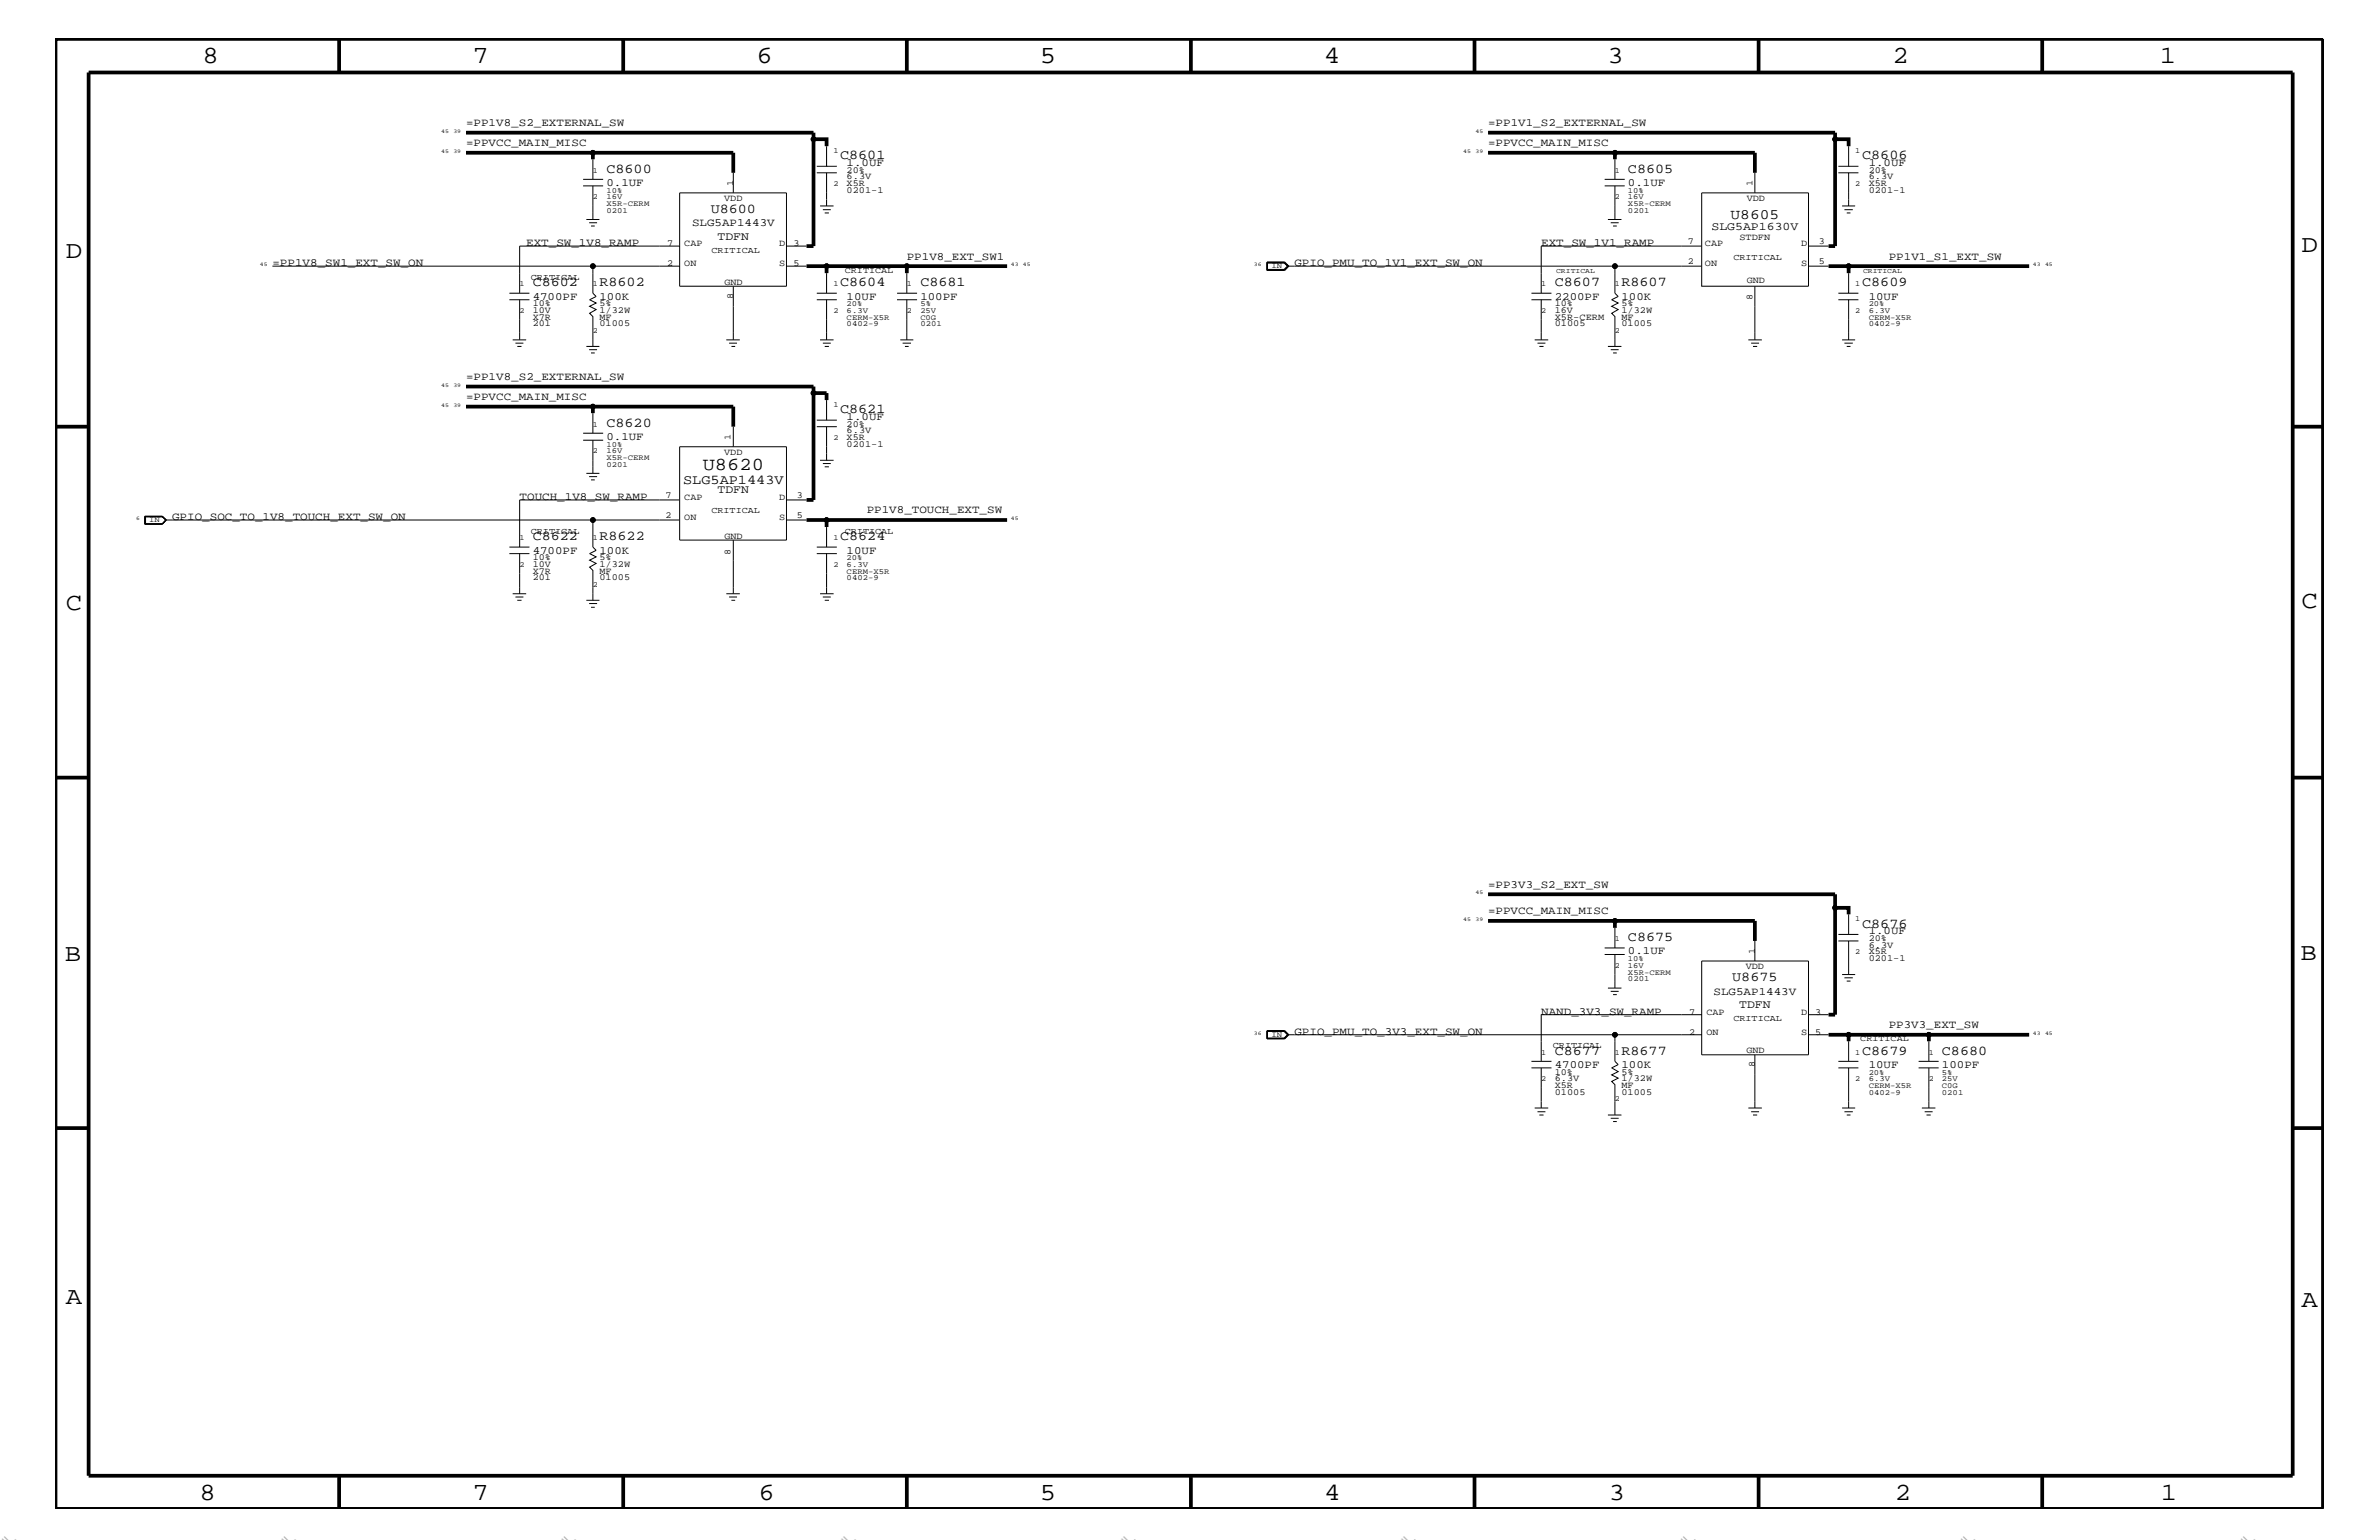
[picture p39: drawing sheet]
<svg xmlns="http://www.w3.org/2000/svg" width="432mm" height="279mm" viewBox="0 0 432 279" stroke-linecap="round" stroke-linejoin="round" font-family="sans-serif">
<defs><g id="words">
<g font-size="4.5">
<text x="36.7" y="11.5">8</text>
<text x="85.8" y="11.5">7</text>
<text x="137.3" y="11.5">6</text>
<text x="188.7" y="11.5">5</text>
<text x="240.3" y="11.5">4</text>
<text x="291.8" y="11.5">3</text>
<text x="343.5" y="11.5">2</text>
<text x="392" y="11.5">1</text>
<text x="11.9" y="46.8">D</text>
<text x="417.7" y="45.7">D</text>
<text x="11.9" y="110.6">C</text>
<text x="417.7" y="110.3">C</text>
<text x="11.8" y="174.3">B</text>
<text x="417.6" y="174.2">B</text>
<text x="11.9" y="236.7">A</text>
<text x="417.7" y="237.1">A</text>
<text x="36.2" y="272.1">8</text>
<text x="85.8" y="272.1">7</text>
<text x="137.7" y="272.1">6</text>
<text x="188.7" y="272.1">5</text>
<text x="240.4" y="272.1">4</text>
<text x="292" y="272.1">3</text>
<text x="343.9" y="272.1">2</text>
<text x="392.2" y="272.1">1</text>
</g>
<text font-size="3.3" x="127.6" y="85.3">U8620</text>
<g font-size="2.8" fill="#b6b6b4">
<text x="0" y="279.4" transform="rotate(45 0 279.4)">=</text>
<text x="50.8" y="279.4" transform="rotate(45 50.8 279.4)">=</text>
<text x="101.6" y="279.4" transform="rotate(45 101.6 279.4)">=</text>
<text x="152.4" y="279.4" transform="rotate(45 152.4 279.4)">=</text>
<text x="203.2" y="279.4" transform="rotate(45 203.2 279.4)">=</text>
<text x="254" y="279.4" transform="rotate(45 254 279.4)">=</text>
<text x="304.8" y="279.4" transform="rotate(45 304.8 279.4)">=</text>
<text x="355.6" y="279.4" transform="rotate(45 355.6 279.4)">=</text>
<text x="406.4" y="279.4" transform="rotate(45 406.4 279.4)">=</text>
</g>
<text font-size="2.6" x="314.1" y="39.8">U8605</text>
<g font-size="2.5">
<text x="152.5" y="28.9">C8601</text>
<text x="338" y="28.9">C8606</text>
<text x="110.1" y="31.4">C8600</text>
<text x="295.5" y="31.4">C8605</text>
<text x="129" y="38.6">U8600</text>
<text x="96.7" y="51.9">C8602</text>
<text x="108.8" y="51.9">R8602</text>
<text x="152.5" y="51.9">C8604</text>
<text x="167" y="51.9">C8681</text>
<text x="282.2" y="51.9">C8607</text>
<text x="294.3" y="51.9">R8607</text>
<text x="338" y="51.9">C8609</text>
<text x="110.1" y="77.4">C8620</text>
<text x="152.5" y="75">C8621</text>
<text x="124" y="87.7">SLG5AP1443V</text>
<text x="96.7" y="98">C8622</text>
<text x="108.8" y="98">R8622</text>
<text x="152.5" y="98">C8624</text>
<text x="295.5" y="170.7">C8675</text>
<text x="338" y="168.3">C8676</text>
<text x="314.4" y="178">U8675</text>
<text x="282.2" y="191.4">C8677</text>
<text x="294.3" y="191.4">R8677</text>
<text x="338" y="191.4">C8679</text>
<text x="352.5" y="191.4">C8680</text>
</g>
<g font-size="2.1">
<text x="310.6" y="41.7">SLG5AP1630V</text>
<text x="130.3" y="43.5">TDFN</text>
<text x="130.3" y="89.5">TDFN</text>
<text x="315.7" y="182.9">TDFN</text>
</g>
<g font-size="2">
<text x="84.6" y="22.9">=PP1V8_S2_EXTERNAL_SW</text>
<text x="270.1" y="22.9">=PP1V1_S2_EXTERNAL_SW</text>
<text x="84.6" y="26.5">=PPVCC_MAIN_MISC</text>
<text x="270.1" y="26.5">=PPVCC_MAIN_MISC</text>
<text x="110.1" y="33.7">0.1UF</text>
<text x="153.7" y="30.2">1.0UF</text>
<text x="295.5" y="33.7">0.1UF</text>
<text x="339.2" y="30.2">1.0UF</text>
<text x="125.6" y="41">SLG5AP1443V</text>
<text x="95.5" y="44.6">EXT_SW_1V8_RAMP</text>
<text x="164.6" y="47.1">PP1V8_EXT_SW1</text>
<text x="279.7" y="44.6">EXT_SW_1V1_RAMP</text>
<text x="342.8" y="47.1">PP1V1_S1_EXT_SW</text>
<text x="49.4" y="48.3">=PP1V8_SW1_EXT_SW_ON</text>
<text x="235" y="48.3">GPIO_PMU_TO_1V1_EXT_SW_ON</text>
<text x="96.7" y="54.4">4700PF</text>
<text x="108.8" y="54.4">100K</text>
<text x="153.7" y="54.4">10UF</text>
<text x="167" y="54.4">100PF</text>
<text x="282.2" y="54.4">2200PF</text>
<text x="294.3" y="54.4">100K</text>
<text x="339.2" y="54.4">10UF</text>
<text x="84.6" y="68.9">=PP1V8_S2_EXTERNAL_SW</text>
<text x="84.6" y="72.6">=PPVCC_MAIN_MISC</text>
<text x="153.7" y="76.2">1.0UF</text>
<text x="110.1" y="79.9">0.1UF</text>
<text x="31.2" y="94.3">GPIO_SOC_TO_1V8_TOUCH_EXT_SW_ON</text>
<text x="94.3" y="90.7">TOUCH_1V8_SW_RAMP</text>
<text x="157.3" y="93.2">PP1V8_TOUCH_EXT_SW</text>
<text x="96.7" y="100.4">4700PF</text>
<text x="108.8" y="100.4">100K</text>
<text x="153.7" y="100.4">10UF</text>
<text x="270.1" y="161.1">=PP3V3_S2_EXT_SW</text>
<text x="270.1" y="165.9">=PPVCC_MAIN_MISC</text>
<text x="295.5" y="173.2">0.1UF</text>
<text x="339.2" y="169.5">1.0UF</text>
<text x="279.7" y="184.1">NAND_3V3_SW_RAMP</text>
<text x="311" y="180.5">SLG5AP1443V</text>
<text x="235" y="187.7">GPIO_PMU_TO_3V3_EXT_SW_ON</text>
<text x="342.8" y="186.5">PP3V3_EXT_SW</text>
<text x="282.2" y="193.7">4700PF</text>
<text x="294.3" y="193.7">100K</text>
<text x="339.2" y="193.7">10UF</text>
<text x="352.5" y="193.7">100PF</text>
</g>
<g font-size="1.7">
<text x="133.1" y="33.7" transform="rotate(-90 133.1 33.7)">1</text>
<text x="153.7" y="35">0201-1</text>
<text x="153.7" y="33.7">X5R</text>
<text x="153.7" y="31.4">20%</text>
<text x="153.7" y="32.5">6.3V</text>
<text x="318.1" y="33.7" transform="rotate(-90 318.1 33.7)">1</text>
<text x="339.2" y="35">0201-1</text>
<text x="339.2" y="31.4">20%</text>
<text x="339.2" y="33.7">X5R</text>
<text x="339.2" y="32.5">6.3V</text>
<text x="131.4" y="36.4">VDD</text>
<text x="317" y="36.5">VDD</text>
<text x="121.1" y="44.6">7</text>
<text x="124.2" y="44.6">CAP</text>
<text x="141.4" y="44.6">D</text>
<text x="144" y="44.6">3</text>
<text x="306.3" y="47.9">2</text>
<text x="306.3" y="44.2">7</text>
<text x="309.5" y="44.6">CAP</text>
<text x="315.7" y="43.5">STDFN</text>
<text x="326.9" y="44.6">D</text>
<text x="330.1" y="44.2">3</text>
<text x="330.1" y="47.9">5</text>
<text x="121.1" y="48.3">2</text>
<text x="124.2" y="48.3">ON</text>
<text x="131.5" y="51.7">GND</text>
<text x="141.4" y="48.3">S</text>
<text x="144" y="48.3">5</text>
<text x="309.5" y="48.3">ON</text>
<text x="317" y="51.3">GND</text>
<text x="326.9" y="48.3">S</text>
<text x="96.7" y="56.8">10V</text>
<text x="96.7" y="55.6">10%</text>
<text x="96.7" y="58">X7R</text>
<text x="96.7" y="59.2">201</text>
<text x="108.8" y="55.6">5%</text>
<text x="108.8" y="58">MF</text>
<text x="108.8" y="59.2">01005</text>
<text x="108.8" y="56.8">1/32W</text>
<text x="133.1" y="54.3" transform="rotate(-90 133.1 54.3)">8</text>
<text x="282.2" y="59.2">01005</text>
<text x="282.2" y="58">X5R-CERM</text>
<text x="282.2" y="55.6">10%</text>
<text x="282.2" y="56.8">16V</text>
<text x="294.3" y="56.8">1/32W</text>
<text x="294.3" y="59.2">01005</text>
<text x="294.3" y="55.6">5%</text>
<text x="294.3" y="58">MF</text>
<text x="318.1" y="54.5" transform="rotate(-90 318.1 54.5)">8</text>
<text x="153.7" y="77.4">20%</text>
<text x="131.4" y="82.5">VDD</text>
<text x="132.6" y="79.9" transform="rotate(-90 132.6 79.9)">1</text>
<text x="153.7" y="81.1">0201-1</text>
<text x="153.7" y="79.9">X5R</text>
<text x="153.7" y="78.6">6.3V</text>
<text x="120.8" y="93.9">2</text>
<text x="120.8" y="90.3">7</text>
<text x="124.2" y="94.3">ON</text>
<text x="124.2" y="90.7">CAP</text>
<text x="141.4" y="90.7">D</text>
<text x="141.4" y="94.3">S</text>
<text x="144.6" y="90.3">3</text>
<text x="144.6" y="93.9">5</text>
<text x="96.7" y="101.6">10%</text>
<text x="108.8" y="101.6">5%</text>
<text x="131.5" y="97.7">GND</text>
<text x="132.6" y="100.6" transform="rotate(-90 132.6 100.6)">8</text>
<text x="96.7" y="104.1">X7R</text>
<text x="96.7" y="102.9">10V</text>
<text x="96.7" y="105.3">201</text>
<text x="108.8" y="104.1">MF</text>
<text x="108.8" y="102.9">1/32W</text>
<text x="108.8" y="105.3">01005</text>
<text x="318.5" y="173.2" transform="rotate(-90 318.5 173.2)">1</text>
<text x="339.2" y="173.2">X5R</text>
<text x="339.2" y="170.7">20%</text>
<text x="339.2" y="172">6.3V</text>
<text x="316.9" y="175.9">VDD</text>
<text x="339.2" y="174.4">0201-1</text>
<text x="306.6" y="184.1">7</text>
<text x="309.7" y="184.1">CAP</text>
<text x="326.9" y="184.1">D</text>
<text x="329.4" y="184.1">3</text>
<text x="306.6" y="187.7">2</text>
<text x="309.7" y="187.7">ON</text>
<text x="317" y="191.1">GND</text>
<text x="326.9" y="187.7">S</text>
<text x="329.4" y="187.7">5</text>
<text x="282.2" y="196.2">6.3V</text>
<text x="282.2" y="195">10%</text>
<text x="282.2" y="197.4">X5R</text>
<text x="294.3" y="196.2">1/32W</text>
<text x="294.3" y="197.4">MF</text>
<text x="294.3" y="195">5%</text>
<text x="318.5" y="193.7" transform="rotate(-90 318.5 193.7)">8</text>
<text x="282.2" y="198.7">01005</text>
<text x="294.3" y="198.7">01005</text>
</g>
<g font-size="1.6">
<text x="129.1" y="45.9">CRITICAL</text>
<text x="314.6" y="47.1">CRITICAL</text>
<text x="96.4" y="50.7">CRITICAL</text>
<text x="153.3" y="49.6">CRITICAL</text>
<text x="129.1" y="93.2">CRITICAL</text>
<text x="96.4" y="96.8">CRITICAL</text>
<text x="153.3" y="96.8">CRITICAL</text>
<text x="314.6" y="185.3">CRITICAL</text>
<text x="281.9" y="190.2">CRITICAL</text>
<text x="337.7" y="188.9">CRITICAL</text>
</g>
<g font-size="1.4">
<text x="151.3" y="27.7">1</text>
<text x="336.7" y="27.7">1</text>
<text x="107.6" y="31.4">1</text>
<text x="110.1" y="35">10%</text>
<text x="151.3" y="33.7">2</text>
<text x="293.1" y="31.4">1</text>
<text x="295.5" y="35">10%</text>
<text x="336.7" y="33.7">2</text>
<text x="107.6" y="36.2">2</text>
<text x="110.1" y="37.4">X5R-CERM</text>
<text x="110.1" y="38.6">0201</text>
<text x="110.1" y="36.2">16V</text>
<text x="293.1" y="36.2">2</text>
<text x="295.5" y="37.4">X5R-CERM</text>
<text x="295.5" y="38.6">0201</text>
<text x="295.5" y="36.2">16V</text>
<text x="94.3" y="51.9">1</text>
<text x="107.6" y="51.9">1</text>
<text x="151.3" y="51.9">1</text>
<text x="164.6" y="51.9">1</text>
<text x="230.8" y="48.7">IN</text>
<text x="279.7" y="51.9">1</text>
<text x="293.1" y="51.9">1</text>
<text x="336.7" y="51.9">1</text>
<text x="94.3" y="56.8">2</text>
<text x="151.3" y="56.8">2</text>
<text x="153.7" y="59.2">0402-9</text>
<text x="153.7" y="56.8">6.3V</text>
<text x="153.7" y="58">CERM-X5R</text>
<text x="153.7" y="55.6">20%</text>
<text x="164.6" y="56.8">2</text>
<text x="167" y="58">C0G</text>
<text x="167" y="56.8">25V</text>
<text x="167" y="55.6">5%</text>
<text x="167" y="59.2">0201</text>
<text x="279.7" y="56.8">2</text>
<text x="336.7" y="56.8">2</text>
<text x="339.2" y="58">CERM-X5R</text>
<text x="339.2" y="56.8">6.3V</text>
<text x="339.2" y="59.2">0402-9</text>
<text x="339.2" y="55.6">20%</text>
<text x="107.6" y="60.4">2</text>
<text x="293.1" y="60.4">2</text>
<text x="107.6" y="77.4">1</text>
<text x="151.3" y="73.8">1</text>
<text x="107.6" y="82.2">2</text>
<text x="110.1" y="83.5">X5R-CERM</text>
<text x="110.1" y="81.1">10%</text>
<text x="110.1" y="82.2">16V</text>
<text x="151.3" y="79.9">2</text>
<text x="110.1" y="84.7">0201</text>
<text x="27.1" y="94.8">IN</text>
<text x="94.3" y="98">1</text>
<text x="107.6" y="98">1</text>
<text x="151.3" y="98">1</text>
<text x="153.7" y="101.6">20%</text>
<text x="94.3" y="102.9">2</text>
<text x="107.6" y="106.5">2</text>
<text x="151.3" y="102.9">2</text>
<text x="153.7" y="104.1">CERM-X5R</text>
<text x="153.7" y="102.9">6.3V</text>
<text x="153.7" y="105.3">0402-9</text>
<text x="336.7" y="167.1">1</text>
<text x="293.1" y="170.7">1</text>
<text x="336.7" y="173.2">2</text>
<text x="293.1" y="175.6">2</text>
<text x="295.5" y="178">0201</text>
<text x="295.5" y="176.8">X5R-CERM</text>
<text x="295.5" y="175.6">16V</text>
<text x="295.5" y="174.4">10%</text>
<text x="230.8" y="188.1">IN</text>
<text x="279.7" y="191.4">1</text>
<text x="293.1" y="191.4">1</text>
<text x="336.7" y="191.4">1</text>
<text x="350.1" y="191.4">1</text>
<text x="279.7" y="196.2">2</text>
<text x="336.7" y="196.2">2</text>
<text x="339.2" y="196.2">6.3V</text>
<text x="339.2" y="197.4">CERM-X5R</text>
<text x="339.2" y="195">20%</text>
<text x="350.1" y="196.2">2</text>
<text x="352.5" y="195">5%</text>
<text x="352.5" y="196.2">25V</text>
<text x="352.5" y="197.4">C0G</text>
<text x="293.1" y="199.8">2</text>
<text x="339.2" y="198.7">0402-9</text>
<text x="352.5" y="198.7">0201</text>
</g>
<g font-size="1.3">
<text x="282.4" y="49.6">CRITICAL</text>
<text x="338.2" y="49.6">CRITICAL</text>
</g>
<g font-size="1">
<text x="80.1" y="27.7">45</text>
<text x="80.1" y="24.1">45</text>
<text x="82.3" y="27.7">39</text>
<text x="82.3" y="24.1">39</text>
<text x="265.6" y="27.7">45</text>
<text x="267.8" y="24.1">45</text>
<text x="267.8" y="27.7">39</text>
<text x="47.2" y="48.3">45</text>
<text x="183.5" y="48.3">43</text>
<text x="185.7" y="48.3">45</text>
<text x="227.6" y="48.3">36</text>
<text x="369" y="48.3">43</text>
<text x="371.2" y="48.3">45</text>
<text x="80.1" y="70.1">45</text>
<text x="82.3" y="70.1">39</text>
<text x="80.1" y="73.8">45</text>
<text x="82.3" y="73.8">39</text>
<text x="24.7" y="94.3">6</text>
<text x="183.5" y="94.3">45</text>
<text x="265.6" y="167.1">45</text>
<text x="267.8" y="162.2">45</text>
<text x="267.8" y="167.1">39</text>
<text x="227.6" y="187.7">36</text>
<text x="369" y="187.7">43</text>
<text x="371.2" y="187.7">45</text>
</g>
</g></defs>
<g fill="none" stroke="#000" stroke-width=".18">
<path d="M105.8 33.7h3.7M105.8 32.5h3.7M106.4 39.8h2.4M107.6 28.9v3.6M107.6 33.7v6.1M123.4 35h19.3v16.9h-19.3zM133.1 31.4v3.6M148.3 31.4h3.6M148.3 30.2h3.6M148.8 37.4h2.5M149.4 38h1.4M149.7 38.6h.8"/>
<path d="M150 26.5v3.7M150 31.4v6M291.3 33.7h3.6M291.3 32.5h3.6M291.8 39.8h2.5M293.1 28.9v3.6M293.1 33.7v6.1M308.9 35h19.4v16.9h-19.4zM318.5 31.4v3.6M333.7 31.4h3.6M333.7 30.2h3.6M334.3 37.4h2.4"/>
<path d="M334.8 38h1.5M335.2 38.6h.7M335.5 26.5v3.7M335.5 31.4v6M49.4 48.3h74M92.5 54.4h3.6M92.5 53.2h3.6M94.3 54.4v7.3M106.9 40.4h1.5M107.3 41h.7M107.6 48.3v4.9l.6 .6-1.2 .6 1.2 .6-1.2 .6 1.2 .6-1.2 .6 .6 .6v5.5M123.4 44.6h-29.1v8.6"/>
<path d="M133.1 51.9v9.8M142.7 44.6h3.7M142.7 48.3h3.7M148.3 54.4h3.6M148.3 53.2h3.6M150 49.6v3.6M150 54.4v7.3M162.8 54.4h3.7M162.8 53.2h3.7M164.6 49.6v3.6M164.6 54.4v7.3M230 47.5h3.2l.7 .8-.7 .8h-3.2z"/>
<path d="M230 47.6h3.2l.6 .7-.6 .8M230 47.7h3.1l.7 .6-.7 .7h-3.1zM233.1 47.7l.6 .6M233.7 48.3h75.2M233.7 48.3l-.6 .6h-3.1M278 54.4h3.6M278 53.2h3.6M279.7 54.4v7.3M292.4 40.4h1.4M292.8 41h.7M293.1 48.3v4.9l.6 .6-1.2 .6 1.2 .6-1.2 .6 1.2 .6-1.2 .6 .6 .6v5.5M308.9 44.6h-29.2v8.6"/>
<path d="M318.5 51.9v9.8M328.3 44.6h3.6M328.3 48.3h3.6M333.7 54.4h3.6M333.7 53.2h3.6M335.5 49.6v3.6M335.5 54.4v7.3M93 61.7h2.5M93.6 62.3h1.4M93.9 62.9h.8M105.8 79.9h3.7M105.8 78.6h3.7"/>
<path d="M106.4 62.9h2.4M106.9 63.4h1.5M107.3 64h.7M107.6 75v3.6M107.6 79.9v6M131.8 61.7h2.5M132.3 62.3h1.5M132.8 62.9h.6M133.1 77.4v3.7M148.3 77.4h3.6M148.3 76.2h3.6M148.8 61.7h2.5"/>
<path d="M149.4 62.3h1.4M149.7 62.9h.8M150 72.6v3.6M150 77.4v6.1M163.4 61.7h2.4M163.8 62.3h1.6M164.3 62.9h.6M278.6 61.7h2.4M279.1 62.3h1.4M279.4 62.9h.8M291.8 62.9h2.5M292.4 63.4h1.4"/>
<path d="M292.8 64h.7M317.3 61.7h2.5M317.8 62.3h1.5M318.2 62.9h.7M334.3 61.7h2.4M334.8 62.3h1.5M335.2 62.9h.7M26.3 95h3.2M26.3 93.7v1.4M26.3 93.8h3.2M26.4 93.8v1.2M29.5 93.7h-3.3v1.4h3.3"/>
<path d="M29.5 93.7l.7 .6-.7 .8M29.5 93.7l.6 .6M29.5 93.8l.6 .5M30.1 94.3l-.6 .7M30.1 94.3h77.5M30.1 94.3l-.6 .8M92.5 99.3h3.6M106.4 85.9h2.4M106.9 86.5h1.5M107.3 87.1h.7M123.4 94.3h-15.8v5l.6 .6-1.2 .5 1.2 .6-1.2 .6 1.2 .6-1.2 .7 .6 .6v5.4M123.4 90.7h-29.1v8.6"/>
<path d="M123.4 81.1h19.3v16.9h-19.3zM133.1 98v9.7M142.7 94.3h3.7M142.7 90.7h3.7M148.3 99.3h3.6M148.8 83.5h2.5M149.4 84.1h1.4M149.7 84.7h.8M150 95.6v3.7M92.5 100.4h3.6M93 107.7h2.5M93.6 108.3h1.4"/>
<path d="M93.9 108.9h.8M94.3 100.4v7.3M106.4 108.9h2.4M106.9 109.5h1.5M107.3 110.2h.7M131.8 107.7h2.5M132.3 108.3h1.5M132.8 108.9h.6M148.3 100.4h3.6M148.8 107.7h2.5M149.4 108.3h1.4M149.7 108.9h.8"/>
<path d="M150 100.4v7.3M291.3 173.2h3.6M291.3 172h3.6M291.8 179.3h2.5M292.4 179.9h1.4M293.1 168.3v3.7M293.1 173.2v6.1M308.9 174.4h19.4v17h-19.4zM318.5 170.7v3.7M333.7 170.7h3.6M333.7 169.5h3.6M334.3 176.8h2.4"/>
<path d="M334.8 177.4h1.5M335.2 178h.7M335.5 165.9v3.6M335.5 170.7v6.1M230 187h3.2l.7 .7-.7 .8h-3.2zM230 187.1h3.2l.6 .6-.6 .7h-3.2M230 187.1v1.3M230 187.1h3.1l.6 .6M233.1 187.1l.7 .6-.7 .7M233.7 187.7h75.2M233.7 187.7l-.6 .6h-3.1M278 193.7h3.6"/>
<path d="M278 192.6h3.6M279.7 193.7v7.3M292.8 180.5h.7M293.1 187.7v4.9l.6 .6-1.2 .5 1.2 .7-1.2 .6 1.2 .6-1.2 .6 .6 .6v5.5M308.9 184.1h-29.2v8.5M318.5 191.4v9.6M328.3 184.1h3.6M328.3 187.7h3.6M333.7 193.7h3.6M333.7 192.6h3.6M335.5 188.9v3.7M335.5 193.7v7.3"/>
<path d="M348.2 193.7h3.7M348.2 192.6h3.7M350.1 188.9v3.7M350.1 193.7v7.3M278.6 201h2.4M279.1 201.7h1.4M279.4 202.3h.8M291.8 202.3h2.5M292.4 202.9h1.4M292.8 203.5h.7M317.3 201h2.5M317.8 201.7h1.5"/>
<path d="M318.2 202.3h.7M334.3 201h2.4M334.8 201.7h1.5M335.2 202.3h.7M348.8 201h2.5M349.3 201.7h1.5M349.7 202.3h.7"/>
<circle cx="107.6" cy="27.7" r=".42"/>
<circle cx="147.7" cy="25.3" r=".42"/>
<circle cx="293.1" cy="27.7" r=".42"/>
<circle cx="333.1" cy="25.3" r=".42"/>
<circle cx="107.6" cy="48.3" r=".42"/>
<circle cx="150" cy="48.3" r=".42"/>
<circle cx="164.6" cy="48.3" r=".42"/>
<circle cx="293.1" cy="48.3" r=".42"/>
<circle cx="335.5" cy="48.3" r=".42"/>
<circle cx="107.6" cy="73.8" r=".42"/>
<circle cx="147.7" cy="71.3" r=".42"/>
<circle cx="107.6" cy="94.3" r=".42"/>
<circle cx="150" cy="94.3" r=".42"/>
<circle cx="293.1" cy="167.1" r=".42"/>
<circle cx="333.1" cy="164.7" r=".42"/>
<circle cx="293.1" cy="187.7" r=".42"/>
<circle cx="335.5" cy="187.7" r=".42"/>
<circle cx="350.1" cy="187.7" r=".42"/>
</g>
<g fill="none" stroke="#000" stroke-width=".68" stroke-linecap="butt">
<path d="M10.1 7.1h411.5v266.7h-411.5zM16.1 13.2h400v254.5h-400zM61.6 7.1v6.1M113.1 7.1v6.1M164.6 7.1v6.1M216.2 7.1v6.1M267.6 7.1v6.1M319.2 7.1v6.1M370.7 7.1v6.1M84.6 24.1h63.1v1.2h2.3v1.2M84.6 27.7h23M107.6 28.9v-1.2h25.5v3.7"/>
<path d="M147.7 25.3v19.3h-1.3M270.1 24.1h63v1.2h2.4v1.2M270.1 27.7h23v1.2M293.1 27.7h25.4v3.7M333.1 25.3v19.3h-1.2M146.4 48.3h36.4M150 48.3v1.3M164.6 48.3v1.3M331.9 48.3h36.4M335.5 48.3v1.3M10.1 77.4h6M84.6 73.8h23"/>
<path d="M84.6 70.1h63.1v20.6h-1.3M107.6 75v-1.2h25.5v3.6M147.7 71.3h2.3v1.3M416.1 77.4h5.5M146.4 94.3h3.6v1.3M150 94.3h32.8M10.1 141.1h6M416.1 141.1h5.5M270.1 162.2h63v2.5h2.4v1.2M270.1 167.1h23M293.1 168.3v-1.2h25.4v3.6M333.1 164.7v19.4h-1.2"/>
<path d="M331.9 187.7h36.4M335.5 187.7v1.2M350.1 187.7v1.2M10.1 204.7h6M416.1 204.7h5.5M61.6 267.7v6.1M113.1 267.7v6.1M164.6 267.7v6.1M216.2 268v5.8M267.6 267.7v6.1M319.2 267.7v6.1M370.7 267.7v6.1"/>
</g>
<g fill="#000">
<circle cx="107.6" cy="27.7" r=".42"/>
<circle cx="147.7" cy="25.3" r=".42"/>
<circle cx="293.1" cy="27.7" r=".42"/>
<circle cx="333.1" cy="25.3" r=".42"/>
<circle cx="107.6" cy="48.3" r=".42"/>
<circle cx="150" cy="48.3" r=".42"/>
<circle cx="164.6" cy="48.3" r=".42"/>
<circle cx="293.1" cy="48.3" r=".42"/>
<circle cx="335.5" cy="48.3" r=".42"/>
<circle cx="107.6" cy="73.8" r=".42"/>
<circle cx="147.7" cy="71.3" r=".42"/>
<circle cx="107.6" cy="94.3" r=".42"/>
<circle cx="150" cy="94.3" r=".42"/>
<circle cx="293.1" cy="167.1" r=".42"/>
<circle cx="333.1" cy="164.7" r=".42"/>
<circle cx="293.1" cy="187.7" r=".42"/>
<circle cx="335.5" cy="187.7" r=".42"/>
<circle cx="350.1" cy="187.7" r=".42"/>
</g>
<use href="#words"/>
</svg>
